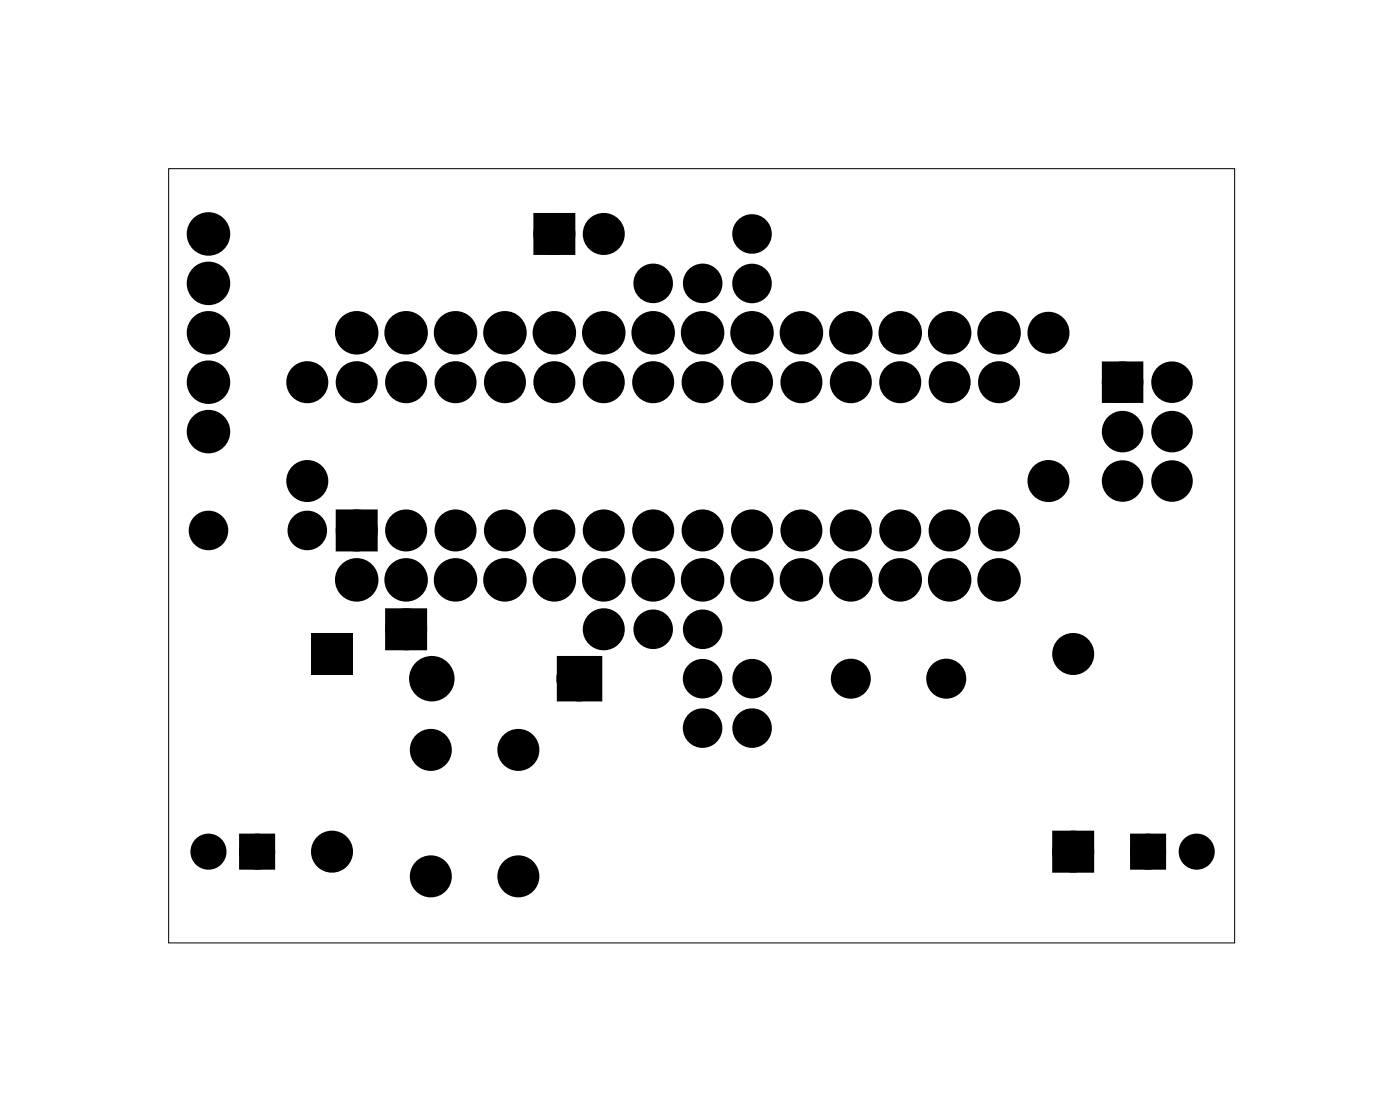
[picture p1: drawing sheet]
<svg xmlns="http://www.w3.org/2000/svg" width="72mm" height="57mm" viewBox="0 0 72 57" stroke-linecap="round" stroke-linejoin="round" font-family="sans-serif">
<path d="M8.7 8.7h54.8v39.8h-54.8z" fill="none" stroke="#000" stroke-width=".05"/>
<path d="M27.8 11.3h1.4v1.4h-1.4zM57 18.9h1.4v1.5h-1.4zM17.6 26.6h1.4v1.4h-1.4zM16.4 32.9h1.4v1.4h-1.4zM20.2 31.6h1.4v1.4h-1.4zM29 34.1h1.6v1.6h-1.6zM12.6 43.2h1.2v1.2h-1.2zM54.5 43.1h1.4v1.4h-1.4zM58.4 43.2h1.2v1.2h-1.2z" fill="#000"/>
<g fill="none" stroke="#000" stroke-width=".76" stroke-linecap="butt">
<path d="M27.8 11.3h1.4v1.4h-1.4zM16.4 32.9h1.4v1.4h-1.4zM17.6 26.6h1.4v1.4h-1.4zM20.2 31.6h1.4v1.4h-1.4zM29 34.1h1.6v1.6h-1.6zM54.5 43.1h1.4v1.4h-1.4z"/>
<circle cx="10.7" cy="12" r=".74"/>
<circle cx="10.7" cy="14.6" r=".74"/>
<circle cx="10.7" cy="17.1" r=".74"/>
<circle cx="10.7" cy="19.6" r=".74"/>
<circle cx="15.8" cy="19.6" r=".7"/>
<circle cx="18.3" cy="17.1" r=".74"/>
<circle cx="18.3" cy="19.6" r=".7"/>
<circle cx="20.9" cy="17.1" r=".74"/>
<circle cx="20.9" cy="19.6" r=".7"/>
<circle cx="23.4" cy="17.1" r=".74"/>
<circle cx="23.4" cy="19.6" r=".7"/>
<circle cx="26" cy="17.1" r=".74"/>
<circle cx="26" cy="19.6" r=".7"/>
<circle cx="28.5" cy="17.1" r=".74"/>
<circle cx="28.5" cy="12" r=".7"/>
<circle cx="28.5" cy="19.6" r=".7"/>
<circle cx="31" cy="17.1" r=".74"/>
<circle cx="31" cy="12" r=".7"/>
<circle cx="31" cy="19.6" r=".7"/>
<circle cx="33.6" cy="17.1" r=".74"/>
<circle cx="33.6" cy="14.6" r=".64"/>
<circle cx="33.6" cy="19.6" r=".7"/>
<circle cx="36.1" cy="17.1" r=".74"/>
<circle cx="36.1" cy="19.6" r=".7"/>
<circle cx="36.1" cy="14.6" r=".64"/>
<circle cx="38.7" cy="17.1" r=".74"/>
<circle cx="38.7" cy="14.6" r=".64"/>
<circle cx="38.7" cy="12" r=".64"/>
<circle cx="38.7" cy="19.6" r=".7"/>
<circle cx="41.2" cy="17.1" r=".74"/>
<circle cx="41.2" cy="19.6" r=".7"/>
<circle cx="43.7" cy="17.1" r=".74"/>
<circle cx="43.7" cy="19.6" r=".7"/>
<circle cx="46.3" cy="17.1" r=".74"/>
<circle cx="46.3" cy="19.6" r=".7"/>
<circle cx="48.8" cy="17.1" r=".74"/>
<circle cx="48.8" cy="19.6" r=".7"/>
<circle cx="51.4" cy="17.1" r=".74"/>
<circle cx="51.4" cy="19.6" r=".7"/>
<circle cx="53.9" cy="17.1" r=".7"/>
<circle cx="10.7" cy="27.3" r=".64"/>
<circle cx="10.7" cy="22.2" r=".74"/>
<circle cx="15.8" cy="27.3" r=".64"/>
<circle cx="15.8" cy="24.7" r=".7"/>
<circle cx="17.1" cy="33.6" r=".7"/>
<circle cx="18.3" cy="29.8" r=".74"/>
<circle cx="18.3" cy="27.3" r=".7"/>
<circle cx="20.9" cy="29.8" r=".74"/>
<circle cx="20.9" cy="32.3" r=".7"/>
<circle cx="20.9" cy="27.3" r=".7"/>
<circle cx="22.1" cy="38.5" r=".7"/>
<circle cx="22.2" cy="34.9" r=".79"/>
<circle cx="23.4" cy="29.8" r=".74"/>
<circle cx="23.4" cy="27.3" r=".7"/>
<circle cx="26" cy="29.8" r=".74"/>
<circle cx="26" cy="27.3" r=".7"/>
<circle cx="26.6" cy="38.5" r=".7"/>
<circle cx="28.5" cy="29.8" r=".74"/>
<circle cx="28.5" cy="27.3" r=".7"/>
<circle cx="29.8" cy="34.9" r=".79"/>
<circle cx="31" cy="29.8" r=".74"/>
<circle cx="31" cy="32.3" r=".7"/>
<circle cx="31" cy="27.3" r=".7"/>
<circle cx="33.6" cy="29.8" r=".74"/>
<circle cx="33.6" cy="32.3" r=".64"/>
<circle cx="33.6" cy="27.3" r=".7"/>
<circle cx="36.1" cy="29.8" r=".74"/>
<circle cx="36.1" cy="34.9" r=".64"/>
<circle cx="36.1" cy="37.4" r=".64"/>
<circle cx="36.1" cy="27.3" r=".7"/>
<circle cx="36.1" cy="32.3" r=".64"/>
<circle cx="38.7" cy="29.8" r=".74"/>
<circle cx="38.7" cy="27.3" r=".7"/>
<circle cx="38.7" cy="37.4" r=".64"/>
<circle cx="38.7" cy="34.9" r=".64"/>
<circle cx="41.2" cy="29.8" r=".74"/>
<circle cx="41.2" cy="27.3" r=".7"/>
<circle cx="43.7" cy="29.8" r=".74"/>
<circle cx="43.7" cy="27.3" r=".7"/>
<circle cx="46.3" cy="29.8" r=".74"/>
<circle cx="46.3" cy="27.3" r=".7"/>
<circle cx="48.8" cy="29.8" r=".74"/>
<circle cx="48.8" cy="27.3" r=".7"/>
<circle cx="51.4" cy="29.8" r=".74"/>
<circle cx="51.4" cy="27.3" r=".7"/>
<circle cx="53.9" cy="24.7" r=".7"/>
<circle cx="55.2" cy="33.6" r=".7"/>
<circle cx="17.1" cy="43.8" r=".7"/>
<circle cx="22.1" cy="45" r=".7"/>
<circle cx="26.6" cy="45" r=".7"/>
<circle cx="55.2" cy="43.8" r=".7"/>
</g>
<g fill="#000">
<circle cx="10.7" cy="19.6" r=".74"/>
<circle cx="10.7" cy="14.6" r=".74"/>
<circle cx="10.7" cy="12" r=".74"/>
<circle cx="10.7" cy="17.1" r=".74"/>
<circle cx="15.8" cy="19.6" r=".7"/>
<circle cx="18.3" cy="17.1" r=".74"/>
<circle cx="18.3" cy="19.6" r=".7"/>
<circle cx="20.9" cy="17.1" r=".74"/>
<circle cx="20.9" cy="19.6" r=".7"/>
<circle cx="23.4" cy="17.1" r=".74"/>
<circle cx="23.4" cy="19.6" r=".7"/>
<circle cx="26" cy="17.1" r=".74"/>
<circle cx="26" cy="19.6" r=".7"/>
<circle cx="28.5" cy="17.1" r=".74"/>
<circle cx="28.5" cy="12" r=".7"/>
<circle cx="28.5" cy="19.6" r=".7"/>
<circle cx="31" cy="17.1" r=".74"/>
<circle cx="31" cy="12" r=".7"/>
<circle cx="31" cy="19.6" r=".7"/>
<circle cx="33.6" cy="17.1" r=".74"/>
<circle cx="33.6" cy="14.6" r=".64"/>
<circle cx="33.6" cy="19.6" r=".7"/>
<circle cx="36.1" cy="17.1" r=".74"/>
<circle cx="36.1" cy="19.6" r=".7"/>
<circle cx="36.1" cy="14.6" r=".64"/>
<circle cx="38.7" cy="17.1" r=".74"/>
<circle cx="38.7" cy="14.6" r=".64"/>
<circle cx="38.7" cy="12" r=".64"/>
<circle cx="38.7" cy="19.6" r=".7"/>
<circle cx="41.2" cy="17.1" r=".74"/>
<circle cx="41.2" cy="19.6" r=".7"/>
<circle cx="43.7" cy="17.1" r=".74"/>
<circle cx="43.7" cy="19.6" r=".7"/>
<circle cx="46.3" cy="17.1" r=".74"/>
<circle cx="46.3" cy="19.6" r=".7"/>
<circle cx="48.8" cy="17.1" r=".74"/>
<circle cx="48.8" cy="19.6" r=".7"/>
<circle cx="51.4" cy="17.1" r=".74"/>
<circle cx="51.4" cy="19.6" r=".7"/>
<circle cx="53.9" cy="17.1" r=".7"/>
<circle cx="57.7" cy="19.6" r=".72"/>
<circle cx="60.2" cy="19.6" r=".72"/>
<circle cx="10.7" cy="27.3" r=".64"/>
<circle cx="10.7" cy="22.2" r=".74"/>
<circle cx="15.8" cy="27.3" r=".64"/>
<circle cx="15.8" cy="24.7" r=".7"/>
<circle cx="17.1" cy="33.6" r=".7"/>
<circle cx="18.3" cy="29.8" r=".74"/>
<circle cx="18.3" cy="27.3" r=".7"/>
<circle cx="20.9" cy="29.8" r=".74"/>
<circle cx="20.9" cy="32.3" r=".7"/>
<circle cx="20.9" cy="27.3" r=".7"/>
<circle cx="22.1" cy="38.5" r=".7"/>
<circle cx="22.2" cy="34.9" r=".79"/>
<circle cx="23.4" cy="29.8" r=".74"/>
<circle cx="23.4" cy="27.3" r=".7"/>
<circle cx="26" cy="29.8" r=".74"/>
<circle cx="26" cy="27.3" r=".7"/>
<circle cx="26.6" cy="38.5" r=".7"/>
<circle cx="28.5" cy="29.8" r=".74"/>
<circle cx="28.5" cy="27.3" r=".7"/>
<circle cx="29.8" cy="34.9" r=".79"/>
<circle cx="31" cy="29.8" r=".74"/>
<circle cx="31" cy="32.3" r=".7"/>
<circle cx="31" cy="27.3" r=".7"/>
<circle cx="33.6" cy="29.8" r=".74"/>
<circle cx="33.6" cy="32.3" r=".64"/>
<circle cx="33.6" cy="27.3" r=".7"/>
<circle cx="36.1" cy="29.8" r=".74"/>
<circle cx="36.1" cy="34.9" r=".64"/>
<circle cx="36.1" cy="37.4" r=".64"/>
<circle cx="36.1" cy="27.3" r=".7"/>
<circle cx="36.1" cy="32.3" r=".64"/>
<circle cx="38.7" cy="29.8" r=".74"/>
<circle cx="38.7" cy="27.3" r=".7"/>
<circle cx="38.7" cy="34.9" r=".64"/>
<circle cx="38.7" cy="37.4" r=".64"/>
<circle cx="41.2" cy="29.8" r=".74"/>
<circle cx="41.2" cy="27.3" r=".7"/>
<circle cx="43.7" cy="34.9" r=".65"/>
<circle cx="43.7" cy="29.8" r=".74"/>
<circle cx="43.7" cy="27.3" r=".7"/>
<circle cx="46.3" cy="29.8" r=".74"/>
<circle cx="46.3" cy="27.3" r=".7"/>
<circle cx="48.6" cy="34.9" r=".65"/>
<circle cx="48.8" cy="29.8" r=".74"/>
<circle cx="48.8" cy="27.3" r=".7"/>
<circle cx="51.4" cy="29.8" r=".74"/>
<circle cx="51.4" cy="27.3" r=".7"/>
<circle cx="53.9" cy="24.7" r=".7"/>
<circle cx="55.2" cy="33.6" r=".7"/>
<circle cx="57.7" cy="24.7" r=".72"/>
<circle cx="57.7" cy="22.2" r=".72"/>
<circle cx="60.2" cy="24.7" r=".72"/>
<circle cx="60.2" cy="22.2" r=".72"/>
<circle cx="10.7" cy="43.8" r=".6"/>
<circle cx="13.2" cy="43.8" r=".6"/>
<circle cx="17.1" cy="43.8" r=".7"/>
<circle cx="22.1" cy="45" r=".7"/>
<circle cx="26.6" cy="45" r=".7"/>
<circle cx="55.2" cy="43.8" r=".7"/>
<circle cx="59" cy="43.8" r=".6"/>
<circle cx="61.5" cy="43.8" r=".6"/>
</g>
<g fill="none" stroke="#000" stroke-width=".75" stroke-linecap="butt">
<circle cx="43.7" cy="34.9" r=".65"/>
<circle cx="48.6" cy="34.9" r=".65"/>
</g>
<g fill="none" stroke="#000" stroke-width=".69" stroke-linecap="butt">
<path d="M57 18.9h1.4v1.5h-1.4z"/>
<circle cx="57.7" cy="19.6" r=".72"/>
<circle cx="60.2" cy="19.6" r=".72"/>
<circle cx="57.7" cy="22.2" r=".72"/>
<circle cx="57.7" cy="24.7" r=".72"/>
<circle cx="60.2" cy="22.2" r=".72"/>
<circle cx="60.2" cy="24.7" r=".72"/>
</g>
<g fill="none" stroke="#000" stroke-width=".65" stroke-linecap="butt">
<path d="M12.6 43.2h1.2v1.2h-1.2zM58.4 43.2h1.2v1.2h-1.2z"/>
<circle cx="10.7" cy="43.8" r=".6"/>
<circle cx="13.2" cy="43.8" r=".6"/>
<circle cx="59" cy="43.8" r=".6"/>
<circle cx="61.5" cy="43.8" r=".6"/>
</g>
</svg>
